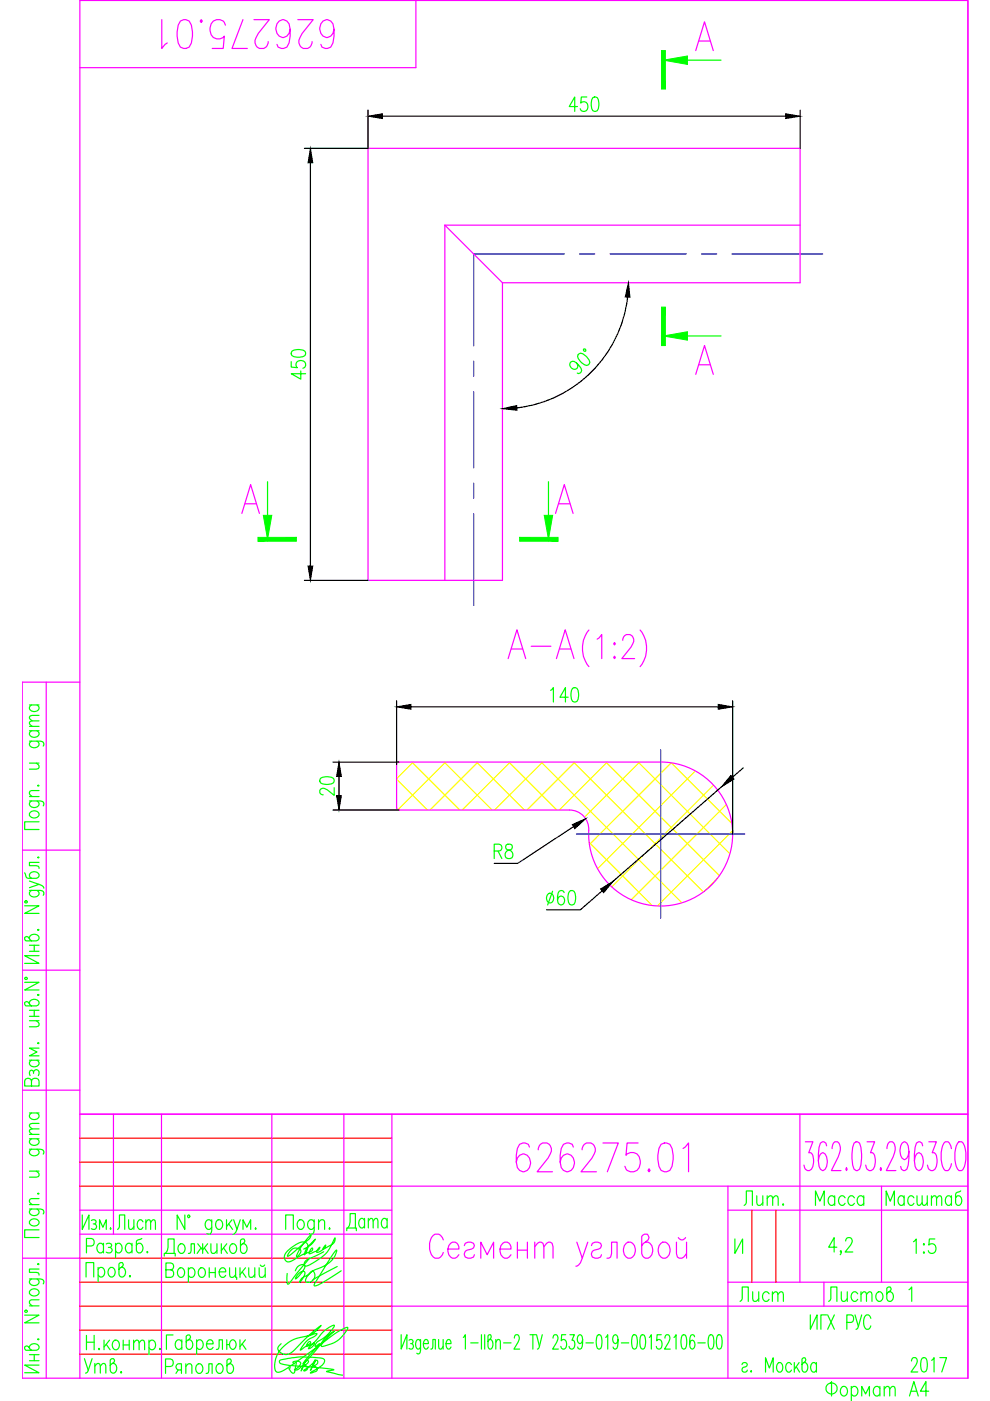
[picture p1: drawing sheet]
<svg xmlns="http://www.w3.org/2000/svg" width="210mm" height="297mm" viewBox="0 0 210 297" stroke-linecap="round" stroke-linejoin="round" font-family="sans-serif">
<defs><g id="words">
<g font-size="10.6" fill="#f0f">
<text x="33.2" y="11.6">626275.01</text>
<text x="108.3" y="249.8">626275.01</text>
</g>
<text font-size="10.1" fill="#f0f" x="106.5" y="140.8">A-A</text>
<text font-size="7.1" fill="#0f0" x="72.3" y="262.1">Дата</text>
<g font-size="6.6" fill="#0f0">
<text x="156.6" y="256.8">Лит.</text>
<text x="171.8" y="256.8">Масса</text>
<text x="186.6" y="256.8">Масштаб</text>
<text x="155.6" y="277.3">Лист</text>
<text x="16.6" y="292.5">Утв.</text>
</g>
<text font-size="6.6" fill="#f0f" x="174.6" y="277.3">Листов</text>
<g font-size="6.2" fill="#0f0">
<text x="119.6" y="24.7">450</text>
<text x="65.6" y="81.5" transform="rotate(-90 65.6 81.5)">450</text>
<text x="115.4" y="149.9">140</text>
<text x="71.6" y="170" transform="rotate(-90 71.6 170)">20</text>
<text x="23.6" y="261.8">Лист</text>
</g>
</g></defs>
<g fill="none" stroke="#f0f" stroke-width=".25">
<path d="M88.2 .1v14.2h-71.3M147.5 10.7l1.9-6.1 1.8 6.1M148.2 8.7h2.3M205.2 .1v292.1M94.3 47.7l12.2 12.3h63.1v-28.5h-91.6v91.5h28.5v-63M94.3 47.7v75.3M94.3 47.7h75.3M147.5 79.4l1.9-6.1 1.8 6.1M148.2 77.3h2.3M51.3 108.9l1.8-6.1 1.9 6.1M52 106.8h2.3M117.8 108.9l1.8-6.1 1.9 6.1"/>
<path d="M118.5 106.8h2.3M126.6 135.5l1-1v5.1M130.3 136.2l.2 .3-.2 .2-.2-.2zM130.3 139.2l.2 .2-.2 .2-.2-.2zM132 135.8a1.24 1.24 0 0 1 .8-1.3h.8a1.32 1.32 0 0 1 .6 2l-.4 .7-2 2.4h2.8M135.7 133.6a6.2 6.2 0 0 1 0 7.7M9.8 144.6v147.6M16.9 144.6h-12.2v147.6h200.5M84.2 161.8l.4-.2h55.5a15.3 15.3 0 0 1 15.2 15.7 15.3 15.3 0 0 1-16.2 14.8 15.3 15.3 0 0 1-14.3-16.6 4.1 4.1 0 0 0-4-3.8h-36.2l-.4-.2-.1-.3zM4.7 180.2h12.2M4.7 205.7h12.2M4.7 231.1h12.2"/>
<path d="M16.9 236.2h188.3M24.1 236.2v25.5M34.2 236.2v56M57.6 236.2v56M72.9 236.2v56M83.1 236.2v56M169.6 236.2v35.7M16.9 256.6h66.2M83.1 251.5h122.1M154.3 256.6h50.9M154.3 251.5v40.7M170.8 242.1h1.5l-.8 2.3h.4a3.1 3.1 0 0 1 .2 3.5l-.5 .3a1.04 1.04 0 0 1-1.1-1.2"/>
<path d="M175.3 242.9l-.2-.5-.4-.3h-.3l-.5 .3a10.4 10.4 0 0 0-.2 4.9l.2 .6 .6 .3a2.35 2.35 0 0 0 .8-2.9l-.3-.6-.6-.3-.5 .3-.2 .6-.2 .8M176.4 243.5a1.72 1.72 0 0 1 .6-1.4h.6a1.97 1.97 0 0 1 .4 2.3l-1.7 3.8h2M179.5 247.6l.1 .3-.1 .3-.2-.3zM181.1 242.4l.4-.3 .7 .3a8.8 8.8 0 0 1 0 5.5l-.4 .3h-.3l-.4-.3a8.6 8.6 0 0 1 0-5.5zM183.8 242.1h1.6l-.8 2.3h.4a3.1 3.1 0 0 1 .1 3.5l-.4 .3a1.04 1.04 0 0 1-1.2-1.2M186.8 247.6l.1 .3-.1 .3-.2-.3zM186.9 251.5v20.4M188.1 243.5a1.72 1.72 0 0 1 .5-1.4h.6a1.94 1.94 0 0 1 .5 2.3l-1.8 3.8h2M192.7 244.1l-.1 .9-.3 .6-.6 .3a2.35 2.35 0 0 1-.7-3l.3-.5 .4-.3 .6 .3a7.9 7.9 0 0 1 0 5.5l-.5 .3h-.3l-.4-.3-.1-.6M195.6 242.9l-.1-.5-.5-.3-.7 .3a10.4 10.4 0 0 0-.3 4.9l.3 .6 .6 .3a2.35 2.35 0 0 0 .7-2.9l-.3-.6-.5-.3-.5 .3-.3 .6-.1 .8M196.9 242.1h1.6l-.8 2.3h.4a3.1 3.1 0 0 1 .1 3.5l-.4 .3a1.04 1.04 0 0 1-1.2-1.2M201.7 243.5l-.1-.6a1.03 1.03 0 0 0-1.2-.8 5.5 5.5 0 0 0 0 6.1 1.26 1.26 0 0 0 1.3-1.5"/>
<path d="M203.3 242.1a1.25 1.25 0 0 1 1.3 1.4 5.3 5.3 0 0 1-.7 4.7 1.26 1.26 0 0 1-1.3-1.5 5.3 5.3 0 0 1 .7-4.6zM4.7 266.8h12.2M16.9 261.7h66.2M83.1 276.9h122.1M94 262.9l-.2-.5a1.35 1.35 0 0 0-1.6-.7 3.3 3.3 0 0 0 0 5.1 1.45 1.45 0 0 0 1.8-1.3M95 264.8h2.3a1.13 1.13 0 0 0-.7-1.4 1.13 1.13 0 0 0-1.4 .7 2.06 2.06 0 0 0 .7 2.7h.6l.8-.8M98.4 264.1a1.13 1.13 0 0 1 1.1-.8 1.13 1.13 0 0 1 1.1 .8l-.2 .5-.4 .2-1 .3a.93 .93 0 0 0-.4 1.4 1.22 1.22 0 0 0 2-.5M101.9 266.8v-3.4l1.4 2.6 1.4-2.6v3.4M106 264.8h2.3a1.13 1.13 0 0 0-.7-1.4 1.13 1.13 0 0 0-1.4 .7 2.06 2.06 0 0 0 .8 2.7h.6l.7-.8M109.7 265.1h2.1M109.7 263.4v3.4M111.8 263.4v3.4"/>
<path d="M113.4 264.3l1-.9h.3l.4 .2 .2 .7v2.5M113.4 263.4v3.4M115.3 264.3l1-.9h.4l.4 .2 .2 .7v2.5M122.3 263.4l1.2 3.4 1.1-3.4M123.5 266.8l-.4 .9-.4 .5-.6 .3M125.4 264.1a1.12 1.12 0 0 1 1.1-.8 1.12 1.12 0 0 1 1 .8l-.2 .5-1.3 .5a.94 .94 0 0 0-.4 1.4 1.22 1.22 0 0 0 1.9-.5M128.7 266.8h.4l.4-.3 .2-.7v-2.4h1.1v3.4M132.8 263.6l.3-.2a1.48 1.48 0 0 1 1.6 1.9 1.38 1.38 0 0 1-1.6 1.5 2.01 2.01 0 0 1-.3-3.2zM136.8 263.4a1.48 1.48 0 0 1 1.6 1.9 1.38 1.38 0 0 1-1.6 1.5l-.6-.5-.1-.5v-3.6l.5-.5h.6l.4 .7-.2 .5-1.3 1.2M140.1 263.6l.4-.2a1.48 1.48 0 0 1 1.6 1.9 1.38 1.38 0 0 1-1.6 1.5 2.01 2.01 0 0 1-.4-3.2zM143.4 263.4v2.4l.2 .7 .4 .3h.6l1-1M143.8 262.4a.85 .85 0 0 0 .8 .5 .85 .85 0 0 0 .8-.5"/>
<path d="M145.6 263.4v3.4M154.3 271.9h50.9M16.9 292.2v-292.1h188.3v292.1"/>
</g>
<path d="M119.7 53.8h-19.3v19.5M122.9 53.8h3.2M129.3 53.8h16.2M148.7 53.8h3.3M155.2 53.8h19.2M100.4 76.6v3.2M100.4 83v16.2M100.4 102.4v3.3M100.4 108.9v19.5M140.1 159v17.8h-17.9M157.9 176.8h-17.8v17.9" fill="none" stroke="#00f" stroke-width=".25"/>
<g fill="none" stroke="#000" stroke-width=".25">
<path d="M65.8 34.5v85.5M78 23.4v8.1h-13.5M81.1 24.6h85.5M169.6 23.4v8.1M133.1 63a26.7 26.7 0 0 1-23.5 23.5M64.5 123h13.5M84.1 148.6v13.5M87.1 149.9h65.2M155.3 148.6v28.2M70.6 171.7h14M70.6 161.6h14M121.6 175.3l-11.9 7.8h-4.9"/>
<path d="M153 166.8l-23 20.1M157.6 162.8l-2.3 2M127.7 188.9l-4.6 4h-7.2"/>
</g>
<path d="M65.8 31.5l.5 3h-1zM78 24.6l3.1-.5v1zM166.6 24.1l3 .5-3 .5zM133.2 60l.4 3h-1zM106.5 86.7l3-.7 .1 1zM65.3 120h1l-.5 3zM84.1 149.9l3-.6v1.1zM152.3 149.3l3 .6-3 .5zM121.3 174.8l2.9-1.2-2.3 2.1zM155 164.4l.6 .8-2.6 1.6zM127.3 188.5l2.7-1.6-2 2.4z" fill="#000" stroke="#000" stroke-width=".21"/>
<g fill="none" stroke="#0f0" stroke-width=".25">
<path d="M145.8 12.8h7.1M122.2 77a.81 .81 0 0 1 .1 1.2 .97 .97 0 0 1-1.2-.2 .97 .97 0 0 1-.1-1.3l.4-.1a2.56 2.56 0 0 1 1.9 2 .64 .64 0 0 1-.9 .5M122.8 75a1.48 1.48 0 0 1 1.7 .8l.6 1-.3 .5a1.49 1.49 0 0 1-1.8-.7l-.6-1.1zM145.8 71.2h7.1M56.7 102.1v7.2M116.3 102.1v7.2M6.2 157.1l2.8 .2a.59 .59 0 0 1 .2 .9M6.2 154.9h2.1M6.2 154h2.1M6.2 149.5h2.1M6.7 157.1l-.3 .3a.82 .82 0 0 0 .1 .9 .82 .82 0 0 0 .9 .2 .83 .83 0 0 0 .9-.9l-.5-.5M6.7 154.9l-.5 .5a1.02 1.02 0 0 0 1.1 .9 1.02 1.02 0 0 0 1-.9l-.5-.5"/>
<path d="M6.7 149.5a.68 .68 0 0 0-.5 .6 .68 .68 0 0 0 .5 .6 .92 .92 0 0 0 1.1 .1 .92 .92 0 0 0 .3-1.1l-.3-.2M8.3 152.8l-1.9 .2-.2 .4 .6 .6M8.3 151.7l-1.9 .1-.2 .5 .6 .5M6.2 169.8l2.8 .1a.59 .59 0 0 1 .2 1M6.2 168.9h2.1M6.2 161.8h2.1M6.4 172.3a1.08 1.08 0 0 1 1.1-.4 1.08 1.08 0 0 1 .8 .9 1.07 1.07 0 0 1-1.2 .6 1.07 1.07 0 0 1-.9-.9zM6.7 169.8l-.3 .2a.82 .82 0 0 0 .1 1 .82 .82 0 0 0 .9 .2 .83 .83 0 0 0 .9-.9l-.5-.5M7.7 161.8l.6 .6-.2 .6-1.9 .1M8 166.6l.1-.1 .2 .1-.2 .1zM8.3 174.2h-3.1v1.7h3.1M8.3 167.6l-1.9 .1-.2 .6 .6 .6"/>
<path d="M107.3 179.1a.68 .68 0 0 0 .3 1 1.08 1.08 0 0 1 1 .6 1.08 1.08 0 0 1-.1 1.2 .9 .9 0 0 1-1.4-.3 .9 .9 0 0 1 .7-1.3l.5-.2a.62 .62 0 0 0 .3-.6 .62 .62 0 0 0-.4-.5zM5.2 192h3.1l-3.1 1.7h3.1M5.2 185.1l.5 1 2 .1a.66 .66 0 0 0 .6-.6 .66 .66 0 0 0-.5-.7 .92 .92 0 0 0-1.1 0 .92 .92 0 0 0-.3 1.1l.3 .2M6.2 199a1.02 1.02 0 0 1 1.1-.9 1.02 1.02 0 0 1 1 .9l-.6 .5h-2.2l-.3-.4v-.3l.5-.2 .2 .1 .8 .8M6.2 188.8l2.8 .1a.59 .59 0 0 1 .2 .9M6.2 186.8l2.1 .7-2.1 .7M6.7 188.8l-.3 .2a.82 .82 0 0 0 .1 1 .82 .82 0 0 0 .9 .2 .83 .83 0 0 0 .9-1l-.5-.4M8 197.2l.1-.2 .2 .2-.2 .1zM8 181.8l.1-.1 .2 .1-.2 .1zM8.3 187.5l.9 .5 .1 .3M8.3 182.8h-2.1v.7l1.9 .2 .2 .4M104.8 180.4h1a.74 .74 0 0 0 .6-.7 .74 .74 0 0 0-.6-.7h-1v3"/>
<path d="M105.6 180.4l.8 1.6M116.2 189.5a.82 .82 0 0 1 1 .1 .82 .82 0 0 1 .2 1 .82 .82 0 0 1-.9 .8 1.19 1.19 0 0 1-.3-1.9zM117.2 189l-1.1 2.9M119.6 189.2l-.1-.2-.4-.2-.5 .2a2.85 2.85 0 0 0 0 2.7 .66 .66 0 0 0 1-.3 .87 .87 0 0 0 0-1 .87 .87 0 0 0-1-.3l-.4 .7M120.8 189l.5-.2a1.49 1.49 0 0 1 .7 1.8l-.3 1.1-.6 .2a1.49 1.49 0 0 1-.7-1.8zM5.2 208.3h3.1l-3.1 1.6h3.1M6.2 212.8a1.02 1.02 0 0 1 1.1-.9 1.02 1.02 0 0 1 1 .9l-.6 .5h-2.2l-.3-.4v-.3l.5-.3 .2 .2 .8 .8M6.2 200.4h2.1M6.2 201.7h2.1M6.2 216.4h2.1M6.2 214.2h2.1M6.2 215.5h2.1"/>
<path d="M7.3 200.4v1.3M7.3 214.2v1.3M7.7 216.4l.6 .6-.2 .6-1.9 .1M8 210.9l.1-.1 .2 .1-.2 .2zM8.3 202.6h-3.1l3.1 1.7h-3.1M6.2 236h2.1M6.2 224.8h2.1M6.7 236a.68 .68 0 0 0-.5 .6 .68 .68 0 0 0 .5 .7 .92 .92 0 0 0 1.1 0 .92 .92 0 0 0 .3-1.1l-.3-.2M6.7 229.2a.74 .74 0 0 0-.7-.6 .74 .74 0 0 0-.8 .6v1.1h3.1v-1.1a.83 .83 0 0 0-.8-.6 .83 .83 0 0 0-.8 .6v1.1M6.7 224.8a.68 .68 0 0 0-.5 .6 .68 .68 0 0 0 .5 .7 .92 .92 0 0 0 1.1 0 .92 .92 0 0 0 .3-1.1l-.3-.2M7.1 227.2a.6 .6 0 0 1 .6-.4 .6 .6 0 0 1 .6 .4l-.2 .8M7.1 227.6v-.4l-.4-.3a.74 .74 0 0 0-.3 1.1"/>
<path d="M8 221.2l.1-.1 .2 .1-.2 .1zM8.3 239.3l-1.9 .2-.2 .4 .6 .6M8.3 238.2l-1.9 .1-.2 .5 .6 .5M8.3 222.2h-2.1l1.6 .8-1.6 .9h2.1M6.2 256.3l2.8 .2a.59 .59 0 0 1 .2 .9M6.2 243.7l2.8 .1a.59 .59 0 0 1 .2 .9M6.2 255.4h2.1M6.2 248.3h2.1M6.2 241.4h2.1M6.2 240.5h2.1M6.4 258.8a1.08 1.08 0 0 1 1.1-.4 1.08 1.08 0 0 1 .8 1 1.07 1.07 0 0 1-1.2 .5 1.07 1.07 0 0 1-.9-.9zM6.7 256.3l-.3 .3a.82 .82 0 0 0 .1 .9 .82 .82 0 0 0 .9 .2 .83 .83 0 0 0 .9-.9l-.5-.5"/>
<path d="M6.7 243.7l-.3 .2a.82 .82 0 0 0 .1 .9 .82 .82 0 0 0 .9 .3 .83 .83 0 0 0 .9-1l-.5-.4M6.7 241.4a.68 .68 0 0 0-.5 .7 .68 .68 0 0 0 .5 .6 .92 .92 0 0 0 1.1 .1 .92 .92 0 0 0 .3-1.1l-.3-.3M7.7 248.3l.6 .6-.2 .6-1.9 .1M8 253.1l.1-.1 .2 .1-.2 .1zM8.3 254.1l-1.9 .1-.2 .6 .6 .6M17.4 257.6v3.1l1.5-3.1v3.1M19.4 258.8a.61 .61 0 0 1 1 .3l-.3 .4h-.3M20.1 259.5a.62 .62 0 0 1 .4 .6 .62 .62 0 0 1-.4 .6l-.7-.2M39.2 257.6v3.1l-1.6-3.1v3.1M44.9 259.1l-.5-.5a1.02 1.02 0 0 0-.9 1 1.02 1.02 0 0 0 .9 1.1l.5-.5M44.9 258.6l-.1 2.8-.4 .3-.6-.2M46 258.8l.3-.2a1.02 1.02 0 0 1 .9 1 1.02 1.02 0 0 1-.9 1.1 1.22 1.22 0 0 1-.3-1.9z"/>
<path d="M48 258.6v2.1M48.5 259.5l.8 1.2M49.2 258.6l-1.2 1.5M49.5 258.6l.7 2.1 .7-2.1M63.4 258.8l.2-.2a1.02 1.02 0 0 1 .9 1 1.02 1.02 0 0 1-.9 1.1 1.2 1.2 0 0 1-.2-1.9zM66.6 259.1l-.5-.5a1.02 1.02 0 0 0-.9 1 1.02 1.02 0 0 0 .9 1.1l.5-.5M66.6 258.6l-.1 2.8-.4 .3-.5-.2M67.5 259.2l.6-.6 .6 .2 .1 1.9M67.5 258.6v2.1M5.2 278.8h3.1l-3.1 1.7h3.1M6.2 271.2l2.8 .1a.59 .59 0 0 1 .2 .9M6.2 276.9h2.1"/>
<path d="M6.4 273.6a1.08 1.08 0 0 1 1.1-.3 1.08 1.08 0 0 1 .8 .9 1.07 1.07 0 0 1-1.2 .6 1.07 1.07 0 0 1-.9-1zM6.7 271.2l-.3 .2a.82 .82 0 0 0 .1 .9 .82 .82 0 0 0 .9 .3 .83 .83 0 0 0 .9-1l-.5-.4M8 268l.1-.1 .2 .1-.2 .1zM8.3 260.7h-3.1v1.7h3.1M8.3 275.6l-1.9 .1-.2 .6 .6 .6M8.3 269.1h-2.1v.7l1.9 .1 .2 .4M18.2 270.7v-3h1.7v3M18.3 264.2h1.1a.83 .83 0 0 0 .6-.8 .83 .83 0 0 0-.6-.8h-1.1v3M20.8 269.2a.68 .68 0 0 1 .6-.5 .68 .68 0 0 1 .7 .5 1.02 1.02 0 0 1-.8 1.5l-.5-.4M20.8 268.7v3.1M21.1 260.7v-2.1l.7 1.6 .7-1.6v2.1M21.9 264l-.4-.4a1.02 1.02 0 0 0-1 1 1.02 1.02 0 0 0 1 1l.4-.4"/>
<path d="M21.9 263.6v2M22.5 263.7a.73 .73 0 0 1 1.2 .3l-.4 .5h-.3M23.3 268.9a.65 .65 0 0 1 1 .3 1.02 1.02 0 0 1-.8 1.5 1.2 1.2 0 0 1-.2-1.8zM23.3 264.5a.6 .6 0 0 1 .5 .6 .6 .6 0 0 1-.5 .5l-.8-.1M24.5 264l.5-.4a1.03 1.03 0 0 1 .9 1 1.03 1.03 0 0 1-.9 1l-.5-.4M24.5 263.6v3.1M25.7 268.7a1.02 1.02 0 0 1 .9 1 1.02 1.02 0 0 1-.9 1l-.5-.5v-2.2l.4-.3h.3l.3 .4-.2 .3-.8 .8M27.5 270.5l.2 .1-.2 .1-.1-.1zM28 264l-.5-.4a1.02 1.02 0 0 0-.9 1 1.02 1.02 0 0 0 .9 1l.5-.4M28 263.6v2M30.1 262.6l-1.1 .4-.1 2.1a.66 .66 0 0 0 .6 .6 .66 .66 0 0 0 .7-.5 1.03 1.03 0 0 0-.8-1.6l-.5 .4M31.2 265.3l.2 .2-.2 .1-.1-.1z"/>
<path d="M34.8 266.3v-.6h2.3v.6M35.1 265.7a3.2 3.2 0 0 0 .5-3h1.3v3M35.2 269.2h1a.83 .83 0 0 1 .6 .8 .83 .83 0 0 1-.6 .8h-1v-3h1a.74 .74 0 0 1 .6 .7 .74 .74 0 0 1-.6 .7M38 268.9a.82 .82 0 0 1 .9 .1 .82 .82 0 0 1 .2 1 .82 .82 0 0 1-.9 .8 1.19 1.19 0 0 1-.2-1.9zM38.1 263.8a.65 .65 0 0 1 1 .3 1.03 1.03 0 0 1-.8 1.6 1.2 1.2 0 0 1-.2-1.9zM39.9 265.7l.5-.1 .1-1.9h.7v2M39.9 269.2a.68 .68 0 0 1 .7-.4 .68 .68 0 0 1 .6 .4 1.02 1.02 0 0 1-.8 1.6l-.5-.4M39.9 268.8v3.1M41.9 263.7l1.1 1.3 1-1.3M42.4 268.9a.82 .82 0 0 1 .9 .1 .82 .82 0 0 1 .3 1 .82 .82 0 0 1-1 .8 1.19 1.19 0 0 1-.2-1.9zM42.6 264.6l-.8 1.1M43 263.7v2"/>
<path d="M43.3 264.6l.8 1.1M44.4 269.8h1.2M44.4 268.8v2M44.7 263.7l.1 1.9 .6 .1 .6-.5M45.6 268.8v2M46 263.7v2M46.5 269.7h1.4a.68 .68 0 0 0-.5-.9 .68 .68 0 0 0-.8 .4 1.02 1.02 0 0 0 .8 1.6l.5-.4M46.9 263.7v2M47.4 264.6l.8 1.1M48.1 263.7l-1.2 1.5M48.7 268.8l.1 1.9 .6 .1 .6-.6M49 263.8a.65 .65 0 0 1 1.1 .3 1.03 1.03 0 0 1-.9 1.6 1.2 1.2 0 0 1-.2-1.9z"/>
<path d="M50 268.8v2h.2v.5M50.2 260.7l-.2 .5-.6 .5M50.9 268.8v2M51.4 269.7l.8 1.1M51.5 263.7a1.02 1.02 0 0 1 .9 1 1.02 1.02 0 0 1-.9 1l-.5-.5v-2.2l.3-.3h.4l.2 .4-.1 .3-.8 .7M51.5 260.7v-2.1l.8 1.6 .8-1.6v2.1M52 268.8l-1.1 1.4M52.7 268.8l.2 1.9 .5 .1 .6-.6M54 268.8v2M54.2 260.4l.1 .1-.1 .2-.1-.2zM54.9 268.8l.2 1.9 .5 .1 .6-.6M55.2 268.2a.5 .5 0 0 0 .4 .3 .5 .5 0 0 0 .5-.3"/>
<path d="M56.2 268.8v2M60.6 260.7v-3.1h1.6v3.1M61.6 265.2a1.27 1.27 0 0 1 2.2 .1l-.6 1-.2 .2-.1-.1a11.5 11.5 0 0 1 3-4.5l-.4 .8-3.6 3.1-1 .6zM62.6 269.4a1.52 1.52 0 0 1 2-1.1 4.5 4.5 0 0 1-1.9 2.9h-.1a1.87 1.87 0 0 1 2-1.6 2.81 2.81 0 0 1-1.1 2.3l.5-.9 1.3-.7 .5-.5a.46 .46 0 0 1 .6-.3 .46 .46 0 0 1 .3 .5 1.36 1.36 0 0 1-.4 1.5 1.36 1.36 0 0 1-1.5 .2 3.3 3.3 0 0 1 2.1-2.5 5.8 5.8 0 0 0 4.5-3.9l-.1-.3-1.7 2.4-2.8 4.6-.2 .4 .1 .2a11.6 11.6 0 0 0 4.1-2.2l1.5-1M64.4 264.8a4.6 4.6 0 0 0 2.5-2.1l-.3 .2a5.7 5.7 0 0 0-2.1 3v.2a2.47 2.47 0 0 0 .6-2.5 1.79 1.79 0 0 0-2.4 .3l-1.7 1.3a1.26 1.26 0 0 0-.7 1.2 1.26 1.26 0 0 0 .8 1.2 5.5 5.5 0 0 0 2.6-1.3l2.3-1 .3-.3-.1-.4-.3 .2-.3 .7a.2 .2 0 0 0 0 .3 .2 .2 0 0 0 .3 0l1.5-.7 .4-.6-.6 .7a.25 .25 0 0 0 .1 .4 .25 .25 0 0 0 .3-.1l1.1-.8 .3-.7-.5 .8 1.3-.6a1.51 1.51 0 0 0 1.2-1.8v.1a9.3 9.3 0 0 1-6.3 5.9l-.2-.3a1.78 1.78 0 0 1 1.7-1.5l2.4-1.2M65.7 266.7l-4.6 5.6-.3-.8 .1-1.5M69.9 260.4l.1 .1-.1 .2-.1-.2zM71.5 268.5l-5.2 2.8M155.8 262.7v3l1.6-3v3M171.8 278.8v3l1.4-3v3M175.3 278.8h-1.2v3M175.5 278.8l1.4 3"/>
<path d="M176.9 278.8l-1.4 3M177.4 264.4h-1.7l1.2-2v3M178.4 265.3l-.1 .1-.2-.1 .2-.1a.64 .64 0 0 1-.2 .8M179.3 263.1l.2-.6 .7-.1a.95 .95 0 0 1 .1 1.6l-1.1 1.4h1.6M181.3 278.8l.7 2.4M182.7 278.8l-.8 2.7-.4 .3M184.6 279.5a.72 .72 0 0 0-.7-.7 .72 .72 0 0 0-.7 .7 2.03 2.03 0 0 0 .5 2.3 .76 .76 0 0 0 .9-.7M192.7 273.4l.6-.5v3M193.7 263.3l.6-.6v3M195.9 263.7l.1 .1-.1 .2-.1-.2zM195.9 265.4l.1 .2-.1 .1-.1-.1zM198.2 262.7h-1.1l-.2 1.3a.89 .89 0 0 1 1.1-.2 .89 .89 0 0 1 .4 1.1 .83 .83 0 0 1-.6 .8 .83 .83 0 0 1-1-.5"/>
<path d="M6.2 285.8a1.02 1.02 0 0 1 1.1-.9 1.02 1.02 0 0 1 1 .9l-.6 .5h-2.2l-.3-.4v-.3l.5-.2 .2 .1 .8 .8M6.2 287.2h2.1M6.2 288.5h2.1M7.3 287.2v1.3M8 284l.1-.2 .2 .2-.2 .1zM8.3 289.4h-3.1l3.1 1.6h-3.1M18.3 283.1v3.1M18.3 284.6h1.7M20 283.1v3.1M22.1 284.1v2.1M23.2 284.1l-1.1 1.5M24.2 284.3a.65 .65 0 0 1 1 .3 1.02 1.02 0 0 1-.8 1.6 1.19 1.19 0 0 1-.2-1.9z"/>
<path d="M26.1 284.1v2.1M27.4 284.1v2.1M28.3 284.7l.6-.6 .5 .2 .1 1.9M28.3 284.1v2.1M29.5 284.7l.6-.6 .4 .2 .2 1.9M31.6 284.6a.68 .68 0 0 1 .6-.5 .68 .68 0 0 1 .7 .5 1.02 1.02 0 0 1-.8 1.6l-.5-.5M31.6 284.1v3.1M33.9 285.9l.1 .1-.1 .2-.1-.2zM35.1 289.7h1a.83 .83 0 0 0 .7-.8 .83 .83 0 0 0-.7-.8h-1v3.1M36.7 283h-1.4v3.1M37.8 290.5l-.5 .7M38.5 290.5h-.7l-.3-.2a.68 .68 0 0 1 .3-1.2h.7v2.1"/>
<path d="M38.5 284.5a.68 .68 0 0 0-.6-.5 .68 .68 0 0 0-.6 .5 1.02 1.02 0 0 0 .8 1.6l.4-.4M38.5 284.1v2M39.4 289.7l.6-.6 .6 .2 .1 1.9M39.4 289.1v2.1M39.9 284.1a1.02 1.02 0 0 1 1 1 1.02 1.02 0 0 1-1 1l-.4-.6v-2.2l.3-.3h.4l.2 .5-.1 .3-.8 .7M41.7 284.5a.68 .68 0 0 1 .6-.5 .68 .68 0 0 1 .7 .5 1.02 1.02 0 0 1-.8 1.6l-.5-.4M41.7 284.1v3M41.8 289.3l.3-.2a1.02 1.02 0 0 1 .9 1.1 1.02 1.02 0 0 1-.9 1 1.2 1.2 0 0 1-.3-1.9zM43.7 291.2l.5-.2 .1-1.9h.7v2.1M43.8 284.9h1.4a.68 .68 0 0 0-.5-.8 .68 .68 0 0 0-.8 .4 1.02 1.02 0 0 0 .8 1.6l.5-.4M45.9 286.1l.4-.2 .2-1.8h.7v2M46.1 289.3l.3-.2a1.02 1.02 0 0 1 .9 1.1 1.02 1.02 0 0 1-.9 1 1.2 1.2 0 0 1-.3-1.9z"/>
<path d="M48.1 285.1h.6a.89 .89 0 0 1 .8-1 1.09 1.09 0 0 1 .6 1.1 1.09 1.09 0 0 1-.9 .9 1 1 0 0 1-.5-1M48.1 284.1v2M48.6 289.1a1.02 1.02 0 0 1 .9 1.1 1.02 1.02 0 0 1-.9 1l-.5-.6v-2.2l.4-.3h.3l.3 .5-.2 .3-.8 .7M50.9 284.1v2M51.3 284.9l.9 1.2M52 284.1l-1.1 1.4M62.5 289.2l-.4-.3a1.08 1.08 0 0 1 1.7 .2l-.5 .7-.8 .5v.2a2.77 2.77 0 0 0 2.1-1.7l.1-.2-.9 2.1 .3-.7a2.22 2.22 0 0 1 1.1-1.6l.2 .1a.89 .89 0 0 1-.9 .9 .59 .59 0 0 1 .7 .7 .59 .59 0 0 1-.8 .5 7 7 0 0 0 2.4-2.3l-1 2.2 1.2-2a.32 .32 0 0 1 .4 0 .32 .32 0 0 1-.1 .5l-.4 .4-.6 .2 .6 .1 .2 .3a.54 .54 0 0 1 .1 .6 .54 .54 0 0 1-.6 .3l-.8 .2 2.5-1.6 .4-.6a.68 .68 0 0 0 0-.8 .68 .68 0 0 0-.8-.2 19.4 19.4 0 0 0-8.6 .6 .51 .51 0 0 0 .5 .7l1.4 .3 9.4 .8 .2 .1-1.6 .4 3.5 .8M62.9 288.9l-.3 1.6a.55 .55 0 0 1-.4 .7l-.4-.3-.5-.7 .3-.2M65.3 283.3l1.9-.5-.3 .4a5.8 5.8 0 0 0-3.2 3l1.8-1.2a.28 .28 0 0 0 .4-.2 .28 .28 0 0 0-.2-.3 .28 .28 0 0 0-.3 .1l-.4 .7a.36 .36 0 0 0 .6 0l1-.5a1.41 1.41 0 0 1-1.2 1.2l.1-.3 1.3-1.3a9.9 9.9 0 0 1 3.4-3.2l.5-.2h.2a9.1 9.1 0 0 1-3.8 3.7l-.3 .8 1-.6-2.5 2.8-1.1 1.5 1.1-1 2.3-2.7a8.6 8.6 0 0 1 3.3-3.3l-.2 .2a9.8 9.8 0 0 0-2.6 2.9l.1 .2a6.3 6.3 0 0 0 5.5-4.1 10.6 10.6 0 0 0-4.2 2.5l-7.7 5.6-2.1 1.3a.91 .91 0 0 1-1.1 0 .91 .91 0 0 1-.4-1 6.8 6.8 0 0 1 6.3-6.4 5.8 5.8 0 0 0 3.6-2.4l-.2 .2a49.8 49.8 0 0 0-6 5.5 1.78 1.78 0 0 1-3-.9l.7-.9M85.1 283v3l1.2-3v3M86.7 284.1l.3-.1 .5 .1v.6l-.4 .2M87.3 284.9a.6 .6 0 0 1 .3 .8 .6 .6 0 0 1-.9 .2"/>
<path d="M89.2 284.4l-.4-.4h-.2a1.39 1.39 0 0 0 0 2h.2l.4-.4M89.2 284l-.1 2.8-.3 .2-.4-.1M89.8 284.9h1v-.3a.55 .55 0 0 0-.6-.6 1.39 1.39 0 0 0 0 2h.3l.3-.4M91.3 286l.4-.1 .1-1.9h.5v2M93 284l.1 1.9 .4 .1 .5-.5M94 284v2M94.6 284.9h1v-.3a.56 .56 0 0 0-.6-.6 1.39 1.39 0 0 0 0 2h.3l.3-.4M98.2 283.6l.5-.6v3M99.8 284.7h1.6M102.1 283v3M102.8 283v3M103.8 284h.3a1.39 1.39 0 0 1 0 2 .56 .56 0 0 1-.6-.5v-2.2l.2-.3 .4 .1a.8 .8 0 0 1-.5 1l-.1 .3"/>
<path d="M105.1 284.6l.5-.6 .4 .1 .1 1.9M105.1 284v2M106.8 284.7h1.6M109.1 283.7v-.4l.3-.3h.3l.3 .3a1.4 1.4 0 0 1-.2 1.3l-.8 1.4h1.2M112.4 283h1.2M113 283v3M113.8 283l.6 2.5M115 283l-.7 2.7-.4 .3M117.3 283.7v-.4l.3-.3h.4l.2 .3a1.36 1.36 0 0 1-.2 1.3l-.8 1.4h1.2M120 283h-.9l-.1 1.3a.53 .53 0 0 1 .9-.2 1.32 1.32 0 0 1-.3 1.9 .58 .58 0 0 1-.7-.5M120.8 283h1l-.5 1.1h.2a1.23 1.23 0 0 1-.2 1.9 .58 .58 0 0 1-.7-.5M123.5 284l-.2 .7-.3 .2a1.03 1.03 0 0 1-.6-1 1.03 1.03 0 0 1 .6-.9l.3 .1a3.4 3.4 0 0 1 0 2.8l-.5 .1-.3-.4"/>
<path d="M124.2 284.7h1.6M126.7 283.1l.4-.1a1.66 1.66 0 0 1 .5 1.7l-.2 1.2-.5 .1a1.72 1.72 0 0 1-.5-1.7zM128.4 283.6l.5-.6v3M131 284l-.2 .7-.3 .2a1.03 1.03 0 0 1-.6-1 1.03 1.03 0 0 1 .6-.9l.3 .1a3.4 3.4 0 0 1 0 2.8l-.5 .1-.3-.4M131.7 284.7h1.6M134.2 283.1l.4-.1a1.71 1.71 0 0 1 .5 1.7l-.2 1.2-.5 .1a1.72 1.72 0 0 1-.5-1.7zM135.9 283.1l.5-.1a1.71 1.71 0 0 1 .5 1.7l-.3 1.2-.4 .1a1.67 1.67 0 0 1-.5-1.7zM137.7 283.6l.4-.6v3M140.2 283h-.9l-.1 1.3a.54 .54 0 0 1 .9-.2 1.35 1.35 0 0 1-.3 1.9 .57 .57 0 0 1-.7-.5M141 283.7l.1-.4 .2-.3h.4l.2 .3a1.4 1.4 0 0 1-.1 1.3l-.9 1.4h1.2M142.9 283.6l.4-.6v3M144.6 283.1l.5-.1a1.66 1.66 0 0 1 .5 1.7l-.3 1.2-.4 .1a1.72 1.72 0 0 1-.5-1.7z"/>
<path d="M147.3 283.4l-.1-.3-.5-.1a1.91 1.91 0 0 0-.5 2l.1 .6 .4 .4a1.03 1.03 0 0 0 .7-.9 1.03 1.03 0 0 0-.7-1l-.2 .2-.3 .7M148 284.7h1.5M150.4 283.1l.4-.1a1.66 1.66 0 0 1 .6 1.7l-.3 1.2-.4 .1a1.72 1.72 0 0 1-.6-1.7zM152.1 283.1l.5-.1a1.66 1.66 0 0 1 .5 1.7l-.3 1.2-.4 .1a1.72 1.72 0 0 1-.5-1.7zM157.3 289.3a.57 .57 0 0 1 .6-.4 .57 .57 0 0 1 .5 .4l-.3 .5-.5 .1a.55 .55 0 0 0-.2 .7 .55 .55 0 0 0 .6 .3l.3-.1 .1-.3M159.3 290.6v.3zM162.3 290.9v-3l.8 2.2 .8-2.2v3M165 289l.5-.1a1.26 1.26 0 0 1 0 2h-.3a1.29 1.29 0 0 1-.2-1.9zM167.8 289.3l-.4-.4h-.3a1.26 1.26 0 0 0 0 2h.3l.4-.4M168.4 288.9v2M168.8 289.8l.7 1.1M169.4 288.9l-1 1.5"/>
<path d="M170.5 288.9h.3a1.24 1.24 0 0 1 0 2 .59 .59 0 0 1-.8-.5v-2.2l.3-.3h.4l.1 .1a.75 .75 0 0 1-.6 1l-.2 .3M173.1 289.3l-.4-.4h-.3a1.26 1.26 0 0 0 0 2h.3l.4-.4M173.1 288.9v2M176.3 292.9v3.1M178.5 294.1a.65 .65 0 0 1 1.1 .3 1.02 1.02 0 0 1-.8 1.6 1.2 1.2 0 0 1-.3-1.9zM179.5 280.4h1a.86 .86 0 0 0 .5-.8 .86 .86 0 0 0-.5-.8h-1v3M180.5 294.4a.68 .68 0 0 1 .6-.5 .68 .68 0 0 1 .7 .5 1.02 1.02 0 0 1-.8 1.6l-.5-.5M180.5 293.9v3.1M182.7 296v-2.1l.8 1.6 .8-1.6v2.1M186.6 294.4a.68 .68 0 0 0-.7-.5 .68 .68 0 0 0-.6 .5 1.02 1.02 0 0 0 .8 1.6l.5-.5M186.6 293.9v2.1M187.5 294.5l.6-.6 .4 .2 .1 1.9"/>
<path d="M187.5 293.9v2.1M188.6 294.5l.6-.6 .5 .2 .1 1.9M192.8 296l1-3.1 .9 3.1M193.2 295h1.1M193.3 288.6l.1-.5a.67 .67 0 0 1 .9-.1 .67 .67 0 0 1 .1 1l-1.2 1.9h1.4M195.5 288l.5-.2a1.55 1.55 0 0 1 .6 1.8l-.3 1.1-.5 .2a1.56 1.56 0 0 1-.6-1.8zM196.9 295h-1.7l1.1-2.1v3.1M197.5 288.4l.5-.6v3.1M199.3 287.8h1.4l-1 3.1"/>
<circle cx="123.9" cy="74.3" r=".26"/>
<circle cx="5.5" cy="191.3" r=".26"/>
<circle cx="5.5" cy="207.5" r=".26"/>
<circle cx="40" cy="257.9" r=".26"/>
<circle cx="5.5" cy="278.1" r=".26"/>
<circle cx="176.3" cy="294.4" r="1.19"/>
</g>
<g fill="#0f0" stroke="#0f0" stroke-width=".21">
<path d="M140.7 12.8l5.1-.9v1.8z"/>
<path d="M140.7 71.2l5.1-.9v1.8z"/>
<path d="M55.8 109.3h1.8l-.9 5z"/>
<path d="M115.4 109.3h1.8l-.9 5z"/>
<path d="M140.3 10.7l.8 8.2v-8.2zM140.3 10.7l.8 8.2h-.8z"/>
<path d="M141.1 65.1v8.2h-.8zM140.3 65.1v8.2l.8-8.2z"/>
<path d="M54.7 113.9v.9l8.1-.9zM54.7 114.8l8.1-.9v.9z"/>
<path d="M110.2 113.9h8.1v.9zM110.2 113.9v.9h8.1z"/>
</g>
<g fill="none" stroke="#ff0" stroke-width=".25">
<path d="M84.1 165.2l6.5 6.5M87.3 161.6l10.2 10.1M87.6 161.6l-3.5 3.5M94.2 161.6l10.2 10.1M94.5 161.6l-10.1 10.1M101 161.6l10.2 10.1M101.3 161.6l-10.1 10.1M107.9 161.6l10.2 10.1M108.2 161.6l-10.2 10.1M114.7 161.6l29.9 29.8M115 161.6l-10.1 10.1M121.6 161.6l27.5 27.5"/>
<path d="M121.9 161.6l-10.2 10.1M124.9 178.6l13.4 13.4M128.4 161.6l24.1 24.1M128.7 161.6l-10.1 10.1M135.3 161.6l19.4 19.4M135.6 161.6l-11.7 11.7M147.4 163.5l-20.7 20.7M151.3 166.5l-21.6 21.5M154 170.6l-20.2 20.2M155.2 174.6l-12.9-12.9-17.3 17.4M155.3 176.1l-15.9 16M152.2 186.1l-2.9 2.9"/>
</g>
<path d="M16.9 241.3h66.2M16.9 246.4h66.2M16.9 251.5h66.2M159.4 256.6v15.3M164.5 256.6v15.3M16.9 266.8h66.2M16.9 271.9h66.2M16.9 276.9h66.2M16.9 282h66.2M16.9 287.1h66.2" fill="none" stroke="#f00" stroke-width=".25"/>
<use href="#words"/>
</svg>
